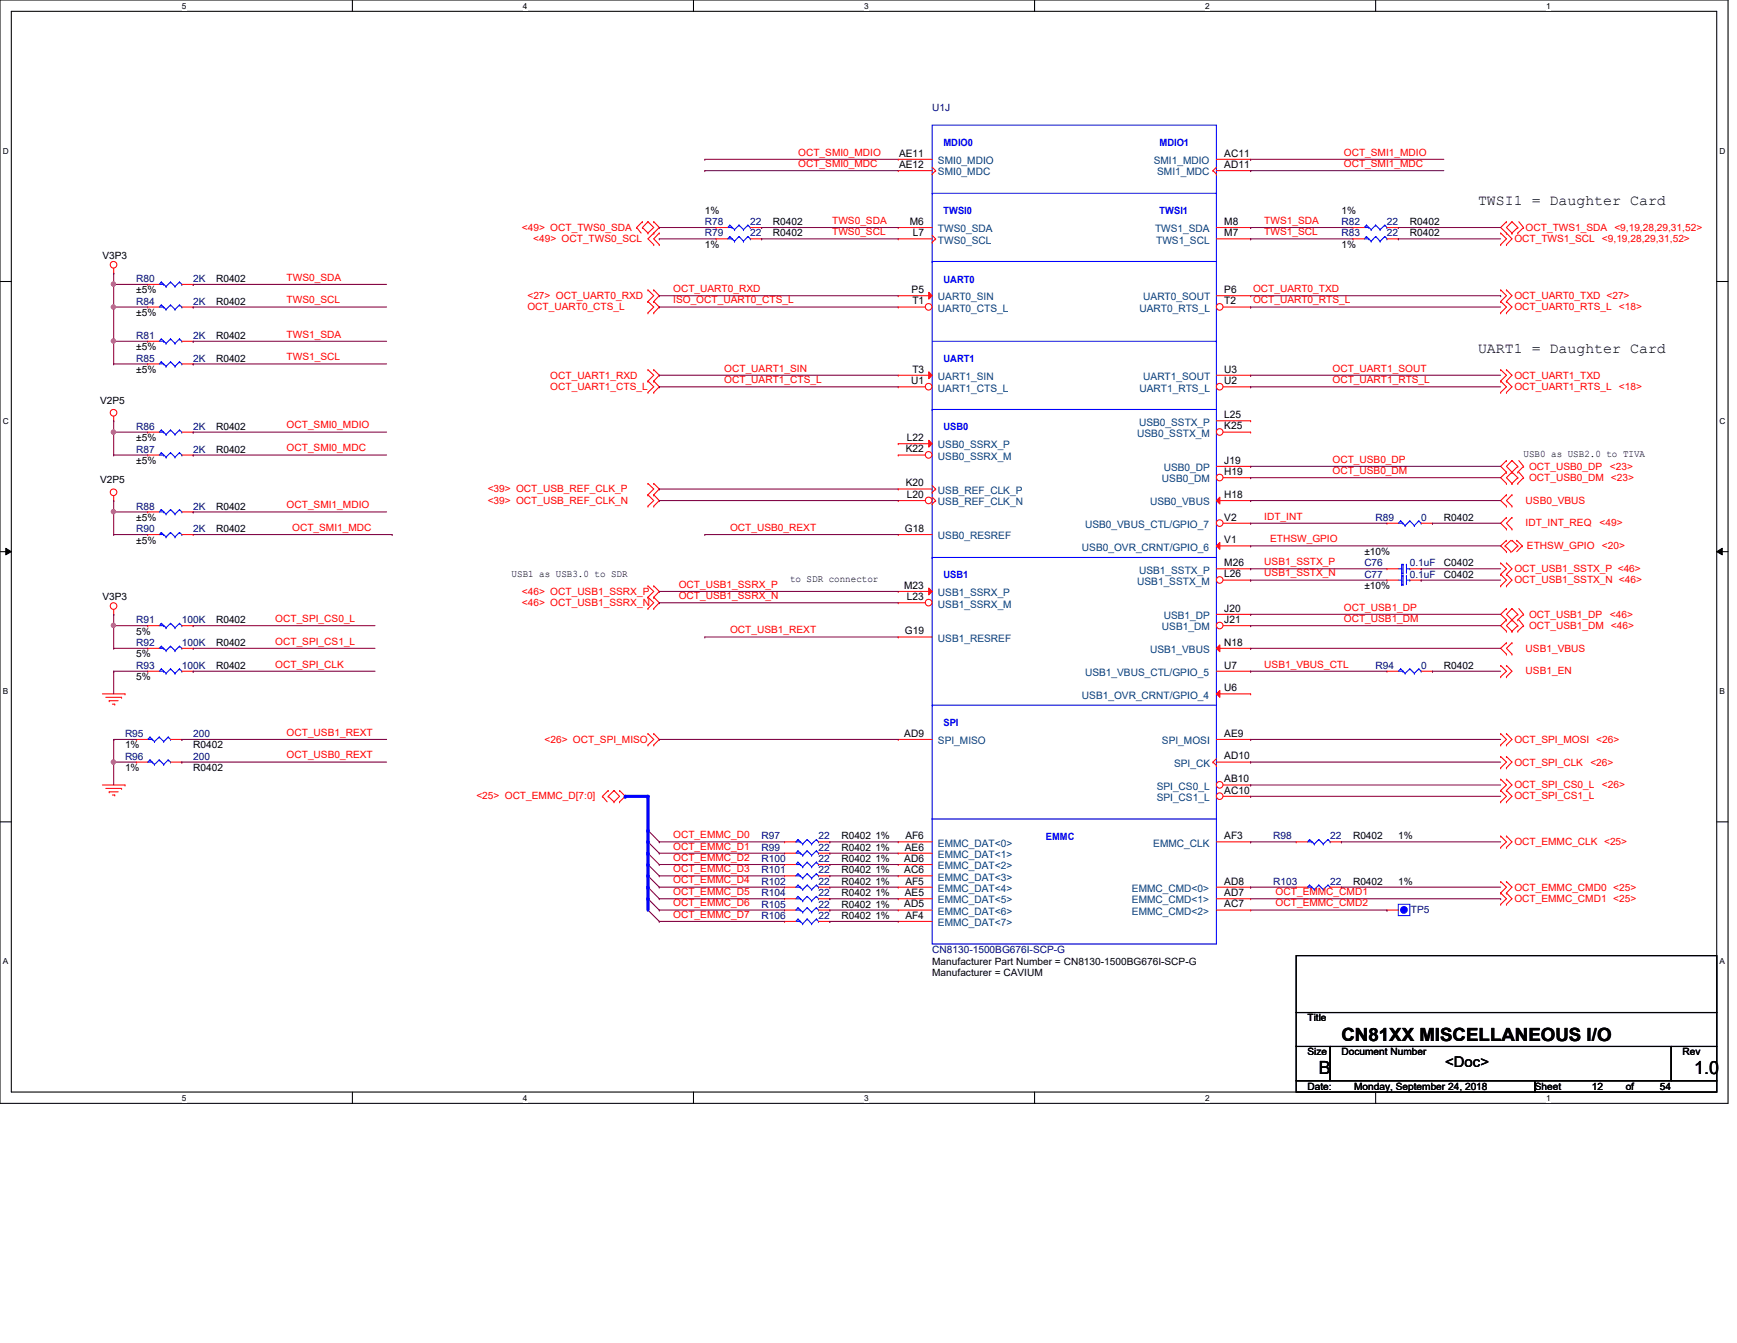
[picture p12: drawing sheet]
<svg xmlns="http://www.w3.org/2000/svg" width="279mm" height="216mm" viewBox="0 0 279 216" stroke-linecap="round" stroke-linejoin="round" font-family="sans-serif">
<defs><g id="words">
<g font-size="2.9">
<text x="215.8" y="167.3">CN81XX MISCELLANEOUS I/O</text>
<text x="212.1" y="172.7">B</text>
<text x="272.5" y="172.7">1.0</text>
</g>
<g font-size="2.4">
<text x="237.7" y="33">TWSI1 = Daughter Card</text>
<text x="237.7" y="56.8">UART1 = Daughter Card</text>
<text x="232.5" y="171.5">&lt;Doc&gt;</text>
</g>
<g font-size="1.7">
<text x="144.6" y="25.2">AE11</text>
<text x="144.6" y="27">AE12</text>
<text x="196.9" y="25.2">AC11</text>
<text x="196.9" y="27">AD11</text>
<text x="146.3" y="36.2">M6</text>
<text x="146.8" y="38">L7</text>
<text x="196.9" y="36.2">M8</text>
<text x="196.9" y="38">M7</text>
<text x="146.6" y="47.1">P5</text>
<text x="196.9" y="47.1">P6</text>
<text x="146.8" y="48.9">T1</text>
<text x="196.9" y="48.9">T2</text>
<text x="146.8" y="59.9">T3</text>
<text x="196.9" y="59.9">U3</text>
<text x="146.6" y="61.8">U1</text>
<text x="196.9" y="61.8">U2</text>
<text x="145.9" y="70.9">L22</text>
<text x="196.9" y="67.2">L25</text>
<text x="196.9" y="69">K25</text>
<text x="145.7" y="72.7">K22</text>
<text x="196.9" y="74.5">J19</text>
<text x="196.9" y="76.4">H19</text>
<text x="145.7" y="78.2">K20</text>
<text x="145.9" y="80.1">L20</text>
<text x="196.9" y="80.1">H18</text>
<text x="196.9" y="83.7">V2</text>
<text x="145.5" y="85.5">G18</text>
<text x="196.9" y="87.3">V1</text>
<text x="145.4" y="94.7">M23</text>
<text x="196.9" y="91">M26</text>
<text x="196.9" y="92.8">L26</text>
<text x="145.5" y="102">G19</text>
<text x="145.9" y="96.5">L23</text>
<text x="196.9" y="98.3">J20</text>
<text x="196.9" y="100.2">J21</text>
<text x="196.9" y="103.8">N18</text>
<text x="196.9" y="107.5">U7</text>
<text x="196.9" y="111.1">U6</text>
<text x="145.5" y="118.4">AD9</text>
<text x="196.9" y="118.4">AE9</text>
<text x="196.9" y="125.8">AB10</text>
<text x="196.9" y="122.1">AD10</text>
<text x="196.9" y="127.6">AC10</text>
<text x="145.5" y="136.7">AE6</text>
<text x="145.6" y="134.9">AF6</text>
<text x="196.9" y="134.9">AF3</text>
<text x="145.5" y="138.6">AD6</text>
<text x="145.5" y="140.4">AC6</text>
<text x="145.6" y="142.2">AF5</text>
<text x="196.9" y="142.2">AD8</text>
<text x="145.5" y="145.9">AD5</text>
<text x="145.5" y="144.1">AE5</text>
<text x="145.6" y="147.7">AF4</text>
<text x="196.9" y="144.1">AD7</text>
<text x="196.9" y="145.9">AC7</text>
</g>
<g font-size="1.7" fill="#004080">
<text x="150.9" y="26.4">SMI0_MDIO</text>
<text x="150.9" y="28.2">SMI0_MDC</text>
<text x="185.6" y="26.4">SMI1_MDIO</text>
<text x="186.1" y="28.2">SMI1_MDC</text>
<text x="150.9" y="37.3">TWS0_SDA</text>
<text x="150.9" y="39.2">TWS0_SCL</text>
<text x="185.8" y="37.3">TWS1_SDA</text>
<text x="186" y="39.2">TWS1_SCL</text>
<text x="150.9" y="48.3">UART0_SIN</text>
<text x="150.9" y="50.1">UART0_CTS_L</text>
<text x="183.3" y="50.1">UART0_RTS_L</text>
<text x="183.9" y="48.3">UART0_SOUT</text>
<text x="150.9" y="61.1">UART1_SIN</text>
<text x="150.9" y="62.9">UART1_CTS_L</text>
<text x="183.3" y="62.9">UART1_RTS_L</text>
<text x="183.9" y="61.1">UART1_SOUT</text>
<text x="182.9" y="70.2">USB0_SSTX_M</text>
<text x="183.2" y="68.4">USB0_SSTX_P</text>
<text x="150.9" y="72.1">USB0_SSRX_P</text>
<text x="150.9" y="73.9">USB0_SSRX_M</text>
<text x="186.9" y="77.6">USB0_DM</text>
<text x="187.2" y="75.7">USB0_DP</text>
<text x="150.9" y="79.4">USB_REF_CLK_P</text>
<text x="150.9" y="81.2">USB_REF_CLK_N</text>
<text x="185" y="81.2">USB0_VBUS</text>
<text x="150.9" y="86.7">USB0_RESREF</text>
<text x="174" y="88.5">USB0_OVR_CRNT/GPIO_6</text>
<text x="174.5" y="84.9">USB0_VBUS_CTL/GPIO_7</text>
<text x="150.9" y="95.8">USB1_SSRX_P</text>
<text x="182.9" y="94">USB1_SSTX_M</text>
<text x="183.2" y="92.2">USB1_SSTX_P</text>
<text x="150.9" y="97.7">USB1_SSRX_M</text>
<text x="186.9" y="101.3">USB1_DM</text>
<text x="187.2" y="99.5">USB1_DP</text>
<text x="150.9" y="103.2">USB1_RESREF</text>
<text x="185" y="105">USB1_VBUS</text>
<text x="174" y="112.3">USB1_OVR_CRNT/GPIO_4</text>
<text x="174.5" y="108.7">USB1_VBUS_CTL/GPIO_5</text>
<text x="150.9" y="119.6">SPI_MISO</text>
<text x="186.9" y="119.6">SPI_MOSI</text>
<text x="188.8" y="123.3">SPI_CK</text>
<text x="186.1" y="127">SPI_CS0_L</text>
<text x="186.1" y="128.8">SPI_CS1_L</text>
<text x="150.9" y="136.1">EMMC_DAT&lt;0&gt;</text>
<text x="150.9" y="137.9">EMMC_DAT&lt;1&gt;</text>
<text x="185.5" y="136.1">EMMC_CLK</text>
<text x="150.9" y="139.7">EMMC_DAT&lt;2&gt;</text>
<text x="150.9" y="141.6">EMMC_DAT&lt;3&gt;</text>
<text x="150.9" y="143.4">EMMC_DAT&lt;4&gt;</text>
<text x="182.1" y="143.4">EMMC_CMD&lt;0&gt;</text>
<text x="150.9" y="145.2">EMMC_DAT&lt;5&gt;</text>
<text x="150.9" y="147.1">EMMC_DAT&lt;6&gt;</text>
<text x="150.9" y="148.9">EMMC_DAT&lt;7&gt;</text>
<text x="182.1" y="145.2">EMMC_CMD&lt;1&gt;</text>
<text x="182.1" y="147.1">EMMC_CMD&lt;2&gt;</text>
</g>
<g font-size="1.6" fill="#000080">
<text x="149.9" y="17.9">U1J</text>
<text x="113.4" y="36.2">R78</text>
<text x="113.4" y="38">R79</text>
<text x="120.7" y="36.2">22</text>
<text x="120.7" y="38">22</text>
<text x="215.8" y="36.2">R82</text>
<text x="215.8" y="38">R83</text>
<text x="223.1" y="36.2">22</text>
<text x="223.1" y="38">22</text>
<text x="21.9" y="45.3">R80</text>
<text x="31.1" y="45.3">2K</text>
<text x="21.9" y="49">R84</text>
<text x="31.1" y="49">2K</text>
<text x="21.9" y="58.1">R85</text>
<text x="21.9" y="54.5">R81</text>
<text x="31.1" y="58.1">2K</text>
<text x="31.1" y="54.5">2K</text>
<text x="21.9" y="69.1">R86</text>
<text x="31.1" y="69.1">2K</text>
<text x="21.9" y="72.8">R87</text>
<text x="31.1" y="72.8">2K</text>
<text x="21.9" y="81.9">R88</text>
<text x="31.1" y="81.9">2K</text>
<text x="221.3" y="83.7">R89</text>
<text x="228.6" y="83.7">0</text>
<text x="21.9" y="85.6">R90</text>
<text x="31.1" y="85.6">2K</text>
<text x="219.5" y="92.9">C77</text>
<text x="219.5" y="91.1">C76</text>
<text x="226.8" y="92.9">0.1uF</text>
<text x="226.8" y="91.1">0.1uF</text>
<text x="21.9" y="100.2">R91</text>
<text x="29.3" y="100.2">100K</text>
<text x="21.9" y="103.8">R92</text>
<text x="21.9" y="107.5">R93</text>
<text x="29.3" y="103.8">100K</text>
<text x="29.3" y="107.5">100K</text>
<text x="221.3" y="107.5">R94</text>
<text x="228.6" y="107.5">0</text>
<text x="20.1" y="118.5">R95</text>
<text x="31.1" y="118.5">200</text>
<text x="20.1" y="122.1">R96</text>
<text x="31.1" y="122.1">200</text>
<text x="122.5" y="134.9">R97</text>
<text x="122.5" y="136.8">R99</text>
<text x="131.7" y="134.9">22</text>
<text x="131.7" y="136.8">22</text>
<text x="204.8" y="134.9">R98</text>
<text x="214" y="134.9">22</text>
<text x="122.5" y="140.4">R101</text>
<text x="122.5" y="142.2">R102</text>
<text x="122.5" y="138.6">R100</text>
<text x="131.7" y="140.4">22</text>
<text x="131.7" y="142.2">22</text>
<text x="131.7" y="138.6">22</text>
<text x="204.8" y="142.2">R103</text>
<text x="214" y="142.2">22</text>
<text x="122.5" y="145.9">R105</text>
<text x="122.5" y="147.7">R106</text>
<text x="122.5" y="144.1">R104</text>
<text x="131.7" y="145.9">22</text>
<text x="131.7" y="147.7">22</text>
<text x="131.7" y="144.1">22</text>
<text x="226.9" y="146.8">TP5</text>
<text x="149.9" y="153.2">CN8130-1500BG676I-SCP-G</text>
</g>
<g font-size="1.6" fill="#00f">
<text x="151.8" y="23.5">MDIO0</text>
<text x="186.5" y="23.5">MDIO1</text>
<text x="151.8" y="34.4">TWSI0</text>
<text x="186.5" y="34.4">TWSI1</text>
<text x="151.8" y="45.4">UART0</text>
<text x="151.8" y="58.2">UART1</text>
<text x="151.8" y="69.2">USB0</text>
<text x="151.8" y="93">USB1</text>
<text x="151.8" y="116.7">SPI</text>
<text x="168.2" y="135">EMMC</text>
</g>
<g font-size="1.6" fill="#f00">
<text x="128.4" y="26.8">OCT_SMI0_MDC</text>
<text x="128.4" y="25">OCT_SMI0_MDIO</text>
<text x="216.2" y="25">OCT_SMI1_MDIO</text>
<text x="216.2" y="26.8">OCT_SMI1_MDC</text>
<text x="133.9" y="36">TWS0_SDA</text>
<text x="203.4" y="36">TWS1_SDA</text>
<text x="83.9" y="37.1">&lt;49&gt; OCT_TWS0_SDA</text>
<text x="85.8" y="38.9">&lt;49&gt; OCT_TWS0_SCL</text>
<text x="133.9" y="37.8">TWS0_SCL</text>
<text x="203.4" y="37.8">TWS1_SCL</text>
<text x="243.6" y="38.9">OCT_TWS1_SCL</text>
<text x="245.4" y="37.1">OCT_TWS1_SDA</text>
<text x="257.7" y="38.9">&lt;9,19,28,29,31,52&gt;</text>
<text x="259.7" y="37.1">&lt;9,19,28,29,31,52&gt;</text>
<text x="46.1" y="45.1">TWS0_SDA</text>
<text x="108.3" y="46.9">OCT_UART0_RXD</text>
<text x="201.5" y="46.9">OCT_UART0_TXD</text>
<text x="46.1" y="48.8">TWS0_SCL</text>
<text x="84.8" y="49.9">OCT_UART0_CTS_L</text>
<text x="84.8" y="48">&lt;27&gt; OCT_UART0_RXD</text>
<text x="108.3" y="48.8">ISO_OCT_UART0_CTS_L</text>
<text x="201.5" y="48.8">OCT_UART0_RTS_L</text>
<text x="243.6" y="48">OCT_UART0_TXD &lt;27&gt;</text>
<text x="243.6" y="49.9">OCT_UART0_RTS_L</text>
<text x="260.4" y="49.9">&lt;18&gt;</text>
<text x="46.1" y="54.3">TWS1_SDA</text>
<text x="46.1" y="57.9">TWS1_SCL</text>
<text x="116.5" y="59.7">OCT_UART1_SIN</text>
<text x="214.3" y="59.7">OCT_UART1_SOUT</text>
<text x="88.5" y="60.9">OCT_UART1_RXD</text>
<text x="88.5" y="62.7">OCT_UART1_CTS_L</text>
<text x="116.5" y="61.6">OCT_UART1_CTS_L</text>
<text x="214.3" y="61.6">OCT_UART1_RTS_L</text>
<text x="243.6" y="62.7">OCT_UART1_RTS_L</text>
<text x="243.6" y="60.9">OCT_UART1_TXD</text>
<text x="260.4" y="62.7">&lt;18&gt;</text>
<text x="46.1" y="68.9">OCT_SMI0_MDIO</text>
<text x="46.1" y="72.6">OCT_SMI0_MDC</text>
<text x="214.3" y="76.2">OCT_USB0_DM</text>
<text x="214.3" y="74.4">OCT_USB0_DP</text>
<text x="246" y="75.5">OCT_USB0_DP</text>
<text x="246" y="77.3">OCT_USB0_DM &lt;23&gt;</text>
<text x="259" y="75.5">&lt;23&gt;</text>
<text x="46.1" y="81.7">OCT_SMI1_MDIO</text>
<text x="78.4" y="79.2">&lt;39&gt; OCT_USB_REF_CLK_P</text>
<text x="78.4" y="81">&lt;39&gt; OCT_USB_REF_CLK_N</text>
<text x="203.4" y="83.5">IDT_INT</text>
<text x="245.4" y="81">USB0_VBUS</text>
<text x="47" y="85.3">OCT_SMI1_MDC</text>
<text x="117.4" y="85.3">OCT_USB0_REXT</text>
<text x="204.3" y="87.2">ETHSW_GPIO</text>
<text x="245.4" y="84.6">IDT_INT_REQ</text>
<text x="245.6" y="88.3">ETHSW_GPIO</text>
<text x="257.3" y="84.6">&lt;49&gt;</text>
<text x="257.7" y="88.3">&lt;20&gt;</text>
<text x="83.9" y="95.6">&lt;46&gt; OCT_USB1_SSRX_P</text>
<text x="109.2" y="94.5">OCT_USB1_SSRX_P</text>
<text x="203.4" y="90.8">USB1_SSTX_P</text>
<text x="203.4" y="92.7">USB1_SSTX_N</text>
<text x="243.6" y="93.8">OCT_USB1_SSTX_N &lt;46&gt;</text>
<text x="243.6" y="91.9">OCT_USB1_SSTX_P &lt;46&gt;</text>
<text x="44.3" y="100">OCT_SPI_CS0_L</text>
<text x="83.9" y="97.5">&lt;46&gt; OCT_USB1_SSRX_N</text>
<text x="109.2" y="96.3">OCT_USB1_SSRX_N</text>
<text x="117.4" y="101.8">OCT_USB1_REXT</text>
<text x="216.2" y="98.2">OCT_USB1_DP</text>
<text x="216.2" y="100">OCT_USB1_DM</text>
<text x="246" y="99.3">OCT_USB1_DP</text>
<text x="246" y="101.1">OCT_USB1_DM &lt;46&gt;</text>
<text x="259" y="99.3">&lt;46&gt;</text>
<text x="44.3" y="103.6">OCT_SPI_CS1_L</text>
<text x="44.3" y="107.3">OCT_SPI_CLK</text>
<text x="203.4" y="107.3">USB1_VBUS_CTL</text>
<text x="245.4" y="104.8">USB1_VBUS</text>
<text x="245.4" y="108.4">USB1_EN</text>
<text x="46.1" y="118.3">OCT_USB1_REXT</text>
<text x="87.6" y="119.4">&lt;26&gt; OCT_SPI_MISO</text>
<text x="243.6" y="119.4">OCT_SPI_MOSI &lt;26&gt;</text>
<text x="46.1" y="121.9">OCT_USB0_REXT</text>
<text x="243.6" y="123.1">OCT_SPI_CLK</text>
<text x="255.8" y="123.1">&lt;26&gt;</text>
<text x="76.6" y="128.5">&lt;25&gt; OCT_EMMC_D[7:0]</text>
<text x="243.6" y="126.7">OCT_SPI_CS0_L</text>
<text x="243.6" y="128.5">OCT_SPI_CS1_L</text>
<text x="257.7" y="126.7">&lt;26&gt;</text>
<text x="108.3" y="136.6">OCT_EMMC_D1</text>
<text x="108.3" y="134.7">OCT_EMMC_D0</text>
<text x="243.6" y="135.8">OCT_EMMC_CLK &lt;25&gt;</text>
<text x="108.3" y="140.2">OCT_EMMC_D3</text>
<text x="108.3" y="143.9">OCT_EMMC_D5</text>
<text x="108.3" y="142">OCT_EMMC_D4</text>
<text x="108.3" y="138.4">OCT_EMMC_D2</text>
<text x="205.2" y="143.9">OCT_EMMC_CMD1</text>
<text x="243.6" y="143.2">OCT_EMMC_CMD0 &lt;25&gt;</text>
<text x="108.3" y="145.7">OCT_EMMC_D6</text>
<text x="108.3" y="147.5">OCT_EMMC_D7</text>
<text x="205.2" y="145.7">OCT_EMMC_CMD2</text>
<text x="243.6" y="145">OCT_EMMC_CMD1 &lt;25&gt;</text>
</g>
<g font-size="1.6">
<text x="113.4" y="34.3">1%</text>
<text x="215.8" y="34.3">1%</text>
<text x="16.5" y="41.7">V3P3</text>
<text x="113.4" y="39.8">1%</text>
<text x="124.3" y="36.2">R0402</text>
<text x="124.3" y="38">R0402</text>
<text x="215.8" y="39.8">1%</text>
<text x="226.8" y="36.2">R0402</text>
<text x="226.8" y="38">R0402</text>
<text x="21.9" y="47.2">±5%</text>
<text x="34.8" y="45.3">R0402</text>
<text x="21.9" y="50.8">±5%</text>
<text x="34.8" y="49">R0402</text>
<text x="21.9" y="59.9">±5%</text>
<text x="21.9" y="56.3">±5%</text>
<text x="34.8" y="58.1">R0402</text>
<text x="34.8" y="54.5">R0402</text>
<text x="16.1" y="64.9">V2P5</text>
<text x="21.9" y="70.9">±5%</text>
<text x="34.8" y="69.1">R0402</text>
<text x="16.1" y="77.7">V2P5</text>
<text x="21.9" y="74.6">±5%</text>
<text x="34.8" y="72.8">R0402</text>
<text x="245.1" y="73.5">USB0 as USB2.0 to TIVA</text>
<text x="21.9" y="83.7">±5%</text>
<text x="34.8" y="81.9">R0402</text>
<text x="232.2" y="83.7">R0402</text>
<text x="21.9" y="87.4">±5%</text>
<text x="34.8" y="85.6">R0402</text>
<text x="219.5" y="89.2">±10%</text>
<text x="82.3" y="92.7">USB1 as USB3.0 to SDR</text>
<text x="127.1" y="93.6">to SDR connector</text>
<text x="219.5" y="94.7">±10%</text>
<text x="232.2" y="92.9">C0402</text>
<text x="232.2" y="91.1">C0402</text>
<text x="16.5" y="96.5">V3P3</text>
<text x="34.8" y="100.2">R0402</text>
<text x="21.9" y="102">5%</text>
<text x="21.9" y="105.7">5%</text>
<text x="34.8" y="103.8">R0402</text>
<text x="34.8" y="107.5">R0402</text>
<text x="232.2" y="107.5">R0402</text>
<text x="21.9" y="109.3">5%</text>
<text x="20.1" y="120.3">1%</text>
<text x="20.1" y="124">1%</text>
<text x="31.1" y="120.3">R0402</text>
<text x="31.1" y="124">R0402</text>
<text x="135.3" y="134.9">R0402 1%</text>
<text x="135.3" y="136.8">R0402 1%</text>
<text x="217.6" y="134.9">R0402</text>
<text x="224.9" y="134.9">1%</text>
<text x="135.3" y="140.4">R0402 1%</text>
<text x="135.3" y="142.2">R0402 1%</text>
<text x="135.3" y="138.6">R0402 1%</text>
<text x="217.6" y="142.2">R0402</text>
<text x="224.9" y="142.2">1%</text>
<text x="135.3" y="145.9">R0402 1%</text>
<text x="135.3" y="147.7">R0402 1%</text>
<text x="135.3" y="144.1">R0402 1%</text>
<text x="149.9" y="155.1">Manufacturer Part Number = CN8130-1500BG676I-SCP-G</text>
<text x="149.9" y="156.9">Manufacturer = CAVIUM</text>
<text x="210.3" y="164.2">Title</text>
<text x="210.3" y="169.7">Size</text>
<text x="215.8" y="169.7">Document Number</text>
<text x="270.6" y="169.7">Rev</text>
<text x="210.3" y="175.2">Date:</text>
<text x="217.8" y="175.2">Monday, September 24, 2018</text>
<text x="246.9" y="175.2">Sheet</text>
<text x="256" y="175.2">12</text>
<text x="261.5" y="175.2">of</text>
<text x="267" y="175.2">54</text>
</g>
<g font-size="1.3">
<text x="29.3" y="1.4">5</text>
<text x="84.1" y="1.4">4</text>
<text x="139" y="1.4">3</text>
<text x="193.8" y="1.4">2</text>
<text x="248.7" y="1.4">1</text>
<text x=".5" y="24.7">D</text>
<text x="276.6" y="24.7">D</text>
<text x=".5" y="68.2">C</text>
<text x="276.6" y="68.2">C</text>
<text x=".5" y="111.6">B</text>
<text x="276.6" y="111.6">B</text>
<text x=".5" y="155">A</text>
<text x="276.6" y="155">A</text>
<text x="29.3" y="177">5</text>
<text x="84.1" y="177">4</text>
<text x="139" y="177">3</text>
<text x="193.8" y="177">2</text>
<text x="248.7" y="177">1</text>
</g>
</g></defs>
<path d="M0 0h278v177.4h-278zM1.8 1.8h274.3v173.8h-274.3z" fill="none" stroke="#000" stroke-width=".17"/>
<g fill="#fff">
<path d="M29.3 .2h.7v1.5h-.7z"/>
<path d="M29.3 175.8h.7v1.4h-.7z"/>
</g>
<path d="M56.7 0v1.8M56.7 175.6v1.8" fill="none" stroke="#000" stroke-width=".17"/>
<g fill="#fff">
<path d="M84.1 .2h.7v1.5h-.7z"/>
<path d="M84.1 175.8h.7v1.4h-.7z"/>
</g>
<path d="M111.5 0v1.8M111.5 175.6v1.8" fill="none" stroke="#000" stroke-width=".17"/>
<g fill="#fff">
<path d="M139 .2h.7v1.5h-.7z"/>
<path d="M139 175.8h.7v1.4h-.7z"/>
</g>
<path d="M166.4 0v1.8M166.4 175.6v1.8" fill="none" stroke="#000" stroke-width=".17"/>
<g fill="#fff">
<path d="M193.8 .2h.8v1.5h-.8z"/>
<path d="M193.8 175.8h.8v1.4h-.8z"/>
</g>
<path d="M221.3 0v1.8M221.3 175.6v1.8" fill="none" stroke="#000" stroke-width=".17"/>
<g fill="#fff">
<path d="M248.7 .2h.7v1.5h-.7z"/>
<path d="M248.7 175.8h.7v1.4h-.7z"/>
<path d="M.5 23.5h.9v1.5h-.9z"/>
<path d="M276.6 23.5h.9v1.5h-.9z"/>
<path d="M.5 67h.9v1.5h-.9z"/>
<path d="M276.6 67h.9v1.5h-.9z"/>
</g>
<path d="M0 45.3h1.8M276.1 45.3h1.9" fill="none" stroke="#000" stroke-width=".17"/>
<g fill="#fff">
<path d="M.5 110.4h.8v1.5h-.8z"/>
<path d="M276.6 110.4h.9v1.5h-.9z"/>
</g>
<path d="M0 88.7h1.8M276.1 88.7h1.9" fill="none" stroke="#000" stroke-width=".17"/>
<path d="M.9 88.1l.9 .6-.9 .5zM276.1 88.7l.9-.6v1.1z" fill="#000"/>
<path d="M.9 88.1l.9 .6-.9 .5zM276.1 88.7l.9-.6v1.1z" fill="none" stroke="#000" stroke-width=".16"/>
<g fill="#fff">
<path d="M.5 153.8h.8v1.5h-.8z"/>
<path d="M276.6 153.8h.9v1.5h-.9z"/>
</g>
<path d="M0 132.1h1.8M276.1 132.1h1.9M208.5 153.6h67.6v9.2h-67.6zM208.5 162.8h67.6v5.4h-67.6zM208.5 168.2h5.5v5.5h-5.5zM208.5 173.7h38.4v1.9h-38.4zM214 168.2h54.8v5.5h-54.8zM246.9 173.7h29.2v1.9h-29.2zM268.8 168.2h7.3v5.5h-7.3z" fill="none" stroke="#000" stroke-width=".17"/>
<g fill="none" stroke="#f00" stroke-width=".17">
<path d="M102.4 36.6h.1M102.4 36.6l.7 .9M103.3 36.6h.1M103.3 35.6h.1M103.3 36.6l.9 .9M103.3 35.6l-.9 1M104.2 35.6h.1M104.2 37.5h.1M104.2 35.6l1 1-1 .9M104.2 35.6l-.9 1M105.2 37.5h.1M105.2 39.3h.1"/>
<path d="M105.2 35.6h.1M105.2 35.6l.8 1-1.8 1.8 1 .9M106 37.5h.1M106 39.3h.1M106 37.5l-.8 .9 .8 .9M144.5 25.6h.1M144.5 27.4h.1M144.5 36.6h.1M144.5 38.4h.1M144.5 36.6h5.4M144.5 25.6h5.4M144.5 27.4h5.4"/>
<path d="M144.5 38.4h5.4M149.9 28h.1M149.9 38.9h.1M149.9 26.9l.6 .5M149.9 37.8l.6 .6M150.5 27.4h.1M150.5 38.4h.1M150.5 27.4l-.6 .6M150.5 38.4l-.6 .5M217.6 36.6h.1M217.6 36.6h1.9M223.1 36.6h1.8"/>
<path d="M224.9 36.6h.1M241.4 39.3h.1M241.4 37.5h.1M241.4 37.5l.9 .9-.9 .9M242.3 35.6h.1M242.3 37.5h.1M242.3 39.3h.1M242.3 35.6l-.9 1 .9 .9M242.3 37.5l.9 .9-.9 .9M243.2 37.5h.1M243.2 35.6h.1M243.2 35.6l-.9 1 .9 .9"/>
<path d="M243.2 35.6l.9 1M244.1 36.6h.1M244.1 37.5h.1M244.1 36.6l-.9 .9M244.3 35.6l.8 1M245.1 36.6h.1M245.1 36.6l-1 .9M18.3 43.9h.1M18.3 43.1v.8M23.7 58.5h.1M23.7 49.4h.1M23.7 58.5h1.9"/>
<path d="M23.7 49.4h1.9M29.3 58.5h1.8M29.3 49.4h1.8M31.1 58.5h.1M31.1 49.4h.1M104.2 59.4h.1M104.2 46.6h.1M104.2 48.5h.1M104.2 50.3h.1M104.2 59.4l1 .9-1 1M104.2 46.6l1 .9-1 1M104.2 48.5l1 .9-1 .9"/>
<path d="M105.2 59.4h.1M105.2 48.5h.1M105.2 46.6h.1M105.2 50.3h.1M105.2 59.4l.8 .9-.8 1M105.2 46.6l.8 .9-.8 1M105.2 48.5l.8 .9-.8 .9M241.4 59.4h.1M241.4 48.5h.1M241.4 46.6h.1M241.4 50.3h.1M241.4 59.4l.9 .9-.9 1"/>
<path d="M241.4 46.6l.9 .9-.9 1M241.4 48.5l.9 .9-.9 .9M242.3 59.4h.1M242.3 48.5h.1M242.3 46.6h.1M242.3 50.3h.1M242.3 59.4l.9 .9-.9 1M242.3 46.6l.9 .9-.9 1M242.3 48.5l.9 .9-.9 .9M18.3 67.6h.1M18.3 66.9v.7M18.3 79.7v.8"/>
<path d="M104.2 77.7h.1M104.2 79.5h.1M104.2 61.3h.1M104.2 63.1h.1M104.2 77.7l1 .9-1 .9M104.2 79.5l1 1-1 .9M104.2 61.3l1 .9-1 .9M105.2 79.5h.1M105.2 77.7h.1M105.2 61.3h.1M105.2 63.1h.1M105.2 77.7l.8 .9-.8 .9"/>
<path d="M105.2 79.5l.8 1-.8 .9M105.2 61.3l.8 .9-.8 .9M241.4 63.1h.1M241.4 61.3h.1M241.4 61.3l.9 .9-.9 .9M242.3 63.1h.1M242.3 61.3h.1M242.3 74h.1M242.3 75.9h.1M242.3 77.7h.1M242.3 79.5h.1M242.3 61.3l.9 .9-.9 .9"/>
<path d="M242.3 74l-.9 1 .9 .9M242.3 75.9l-.9 .9 .9 .9M242.3 79.5l-.9 1 .9 .9M243.2 75.9h.1M243.2 74h.1M243.2 77.7h.1M243.2 79.5h.1M243.2 74l-.9 1 .9 .9M243.2 74l.9 1M243.2 75.9l.9 .9M243.2 79.5l-.9 1 .9 .9M244.1 75h.1"/>
<path d="M244.1 75.9h.1M244.1 76.8h.1M244.1 77.7h.1M244.1 75l-1.8 1.8 .9 .9M244.1 76.8l-.9 .9M244.3 74l.8 1M244.3 75.9l.8 .9M245.1 75h.1M245.1 76.8h.1M245.1 75l-1 .9M245.1 76.8l-1 .9M18.3 98.8h.1"/>
<path d="M18.3 80.5h.1M18.3 98v.8M23.7 82.3h.1M23.7 82.3h1.9M29.3 82.3h1.8M31.1 82.3h.1M104.2 81.4h.1M104.2 94.2h.1M104.2 96h.1M104.2 97.8h.1M104.2 94.2l1 .9-1 .9M104.2 96l1 .9-1 .9"/>
<path d="M105.2 81.4h.1M105.2 96h.1M105.2 94.2h.1M105.2 97.8h.1M105.2 94.2l.8 .9-.8 .9M105.2 96l.8 .9-.8 .9M223.1 93.3h.1M223.1 93.3h1.8M226.8 93.3h1.8M228.6 93.3h.1M241.4 94.2h.1M241.4 92.3h.1"/>
<path d="M241.4 90.5h.1M241.4 92.3l.9 1-.9 .9M241.4 90.5l.9 .9-.9 .9M242.1 87.8h.1M242.1 87.8l.9 .9M242.3 94.2h.1M242.3 92.3h.1M242.3 90.5h.1M242.3 97.8h.1M242.3 99.7h.1M242.3 81.4h.1M242.3 85h.1"/>
<path d="M242.3 83.2h.1M242.3 86.9h.1M242.3 88.7h.1M242.3 92.3l.9 1-.9 .9M242.3 90.5l.9 .9-.9 .9M242.3 97.8l-.9 1 .9 .9M242.3 99.7l-.9 .9 .9 .9M242.3 83.2l-.9 .9 .9 .9M242.3 86.9l-.9 .9 .9 .9M243 88.7h.1M243 86.9l-.9 .9M243.2 99.7h.1"/>
<path d="M243.2 97.8h.1M243.2 81.4h.1M243.2 83.2h.1M243.2 85h.1M243.2 86.9h.1M243.2 97.8l-.9 1 1.8 1.8M243.2 97.8l.9 1M243.2 99.7l-.9 .9 .9 .9M243.2 83.2l-.9 .9 .9 .9M243.2 86.9l.9 .9M244 86.9h.1M244 86.9l.9 .9"/>
<path d="M244.1 98.8h.1M244.1 99.7h.1M244.1 87.8h.1M244.1 98.8l-.9 .9M244.1 87.8l-.9 .9M244.3 97.8l.8 1M244.3 99.7l.8 .9M244.9 87.8h.1M244.9 87.8l-.9 .9M245.1 98.8h.1M245.1 98.8l-1 .9M16.5 111.5h3.6"/>
<path d="M17 112.1h2.6M17.6 112.6h.1M17.6 112.6h1.4M18.1 113.2h.4M18.5 113.2h.1M19.6 112.1h.1M20.1 111.5h.1M21.9 118.9h.1M21.9 118.9h1.8M27.4 118.9h1.9M29.3 118.9h.1M104.2 117.9h.1"/>
<path d="M104.2 119.8h.1M104.2 117.9l1 1-1 .9M105.2 119.8h.1M105.2 117.9h.1M105.2 117.9l.8 1-.8 .9M241.4 119.8h.1M241.4 117.9h.1M241.4 108.8h.1M241.4 107h.1M241.4 117.9l.9 1-.9 .9M241.4 107l.9 .9-.9 .9M242.3 119.8h.1"/>
<path d="M242.3 117.9h.1M242.3 101.5h.1M242.3 105.2h.1M242.3 103.3h.1M242.3 108.8h.1M242.3 107h.1M242.3 117.9l.9 1-.9 .9M242.3 103.3l-.9 .9 .9 1M242.3 107l.9 .9-.9 .9M243.2 101.5h.1M243.2 103.3h.1M243.2 105.2h.1"/>
<path d="M243.2 103.3l-.9 .9 .9 1M244.1 100.6h.1M244.1 101.5h.1M244.1 100.6l-.9 .9M245.1 100.6h.1M245.1 100.6l-1 .9M16.5 126.2h3.6M17 126.7h2.6M17.6 127.3h.1M17.6 127.3h1.4M18.1 127.8h.4M18.5 127.8h.1"/>
<path d="M19.6 126.7h.1M20.1 126.2h.1M96.9 128h.1M96.9 128l.8 .9M97.8 128h.1M97.8 127.1h.1M97.8 127.1l-.9 .9M97.8 128l1 .9M98.8 127.1h.1M98.8 128.9h.1M98.8 127.1l.9 .9-.9 .9M98.8 127.1l-1 .9"/>
<path d="M99.7 128.9h.1M99.7 127.1h.1M99.7 127.1l.9 .9-.9 .9M126.2 135.3h.1M126.2 135.3h1.8M131.7 135.3h1.8M133.5 135.3h.1M208.5 135.3h.1M208.5 135.3h1.8M214 135.3h1.8M215.8 135.3h.1M241.4 127.1h.1"/>
<path d="M241.4 125.3h.1M241.4 128.9h.1M241.4 123.4h.1M241.4 121.6h.1M241.4 136.2h.1M241.4 134.4h.1M241.4 125.3l.9 .9-.9 .9M241.4 127.1l.9 .9-.9 .9M241.4 121.6l.9 .9-.9 .9M241.4 134.4l.9 .9-.9 .9M242.3 127.1h.1M242.3 125.3h.1"/>
<path d="M242.3 128.9h.1M242.3 123.4h.1M242.3 121.6h.1M242.3 136.2h.1M242.3 134.4h.1M242.3 125.3l.9 .9-.9 .9M242.3 127.1l.9 .9-.9 .9M242.3 121.6l.9 .9-.9 .9M242.3 134.4l.9 .9-.9 .9M126.2 140.8h.1M126.2 140.8h1.8M131.7 140.8h1.8"/>
<path d="M133.5 140.8h.1M241.4 143.6h.1M241.4 141.7h.1M241.4 145.4h.1M241.4 141.7l.9 .9-.9 1M241.4 143.6l.9 .9-.9 .9M242.3 143.6h.1M242.3 141.7h.1M242.3 145.4h.1M242.3 141.7l.9 .9-.9 1M242.3 143.6l.9 .9-.9 .9"/>
<circle cx="18.3" cy="42.6" r=".54"/>
<circle cx="18.3" cy="79.1" r=".54"/>
<circle cx="18.3" cy="66.4" r=".54"/>
<circle cx="18.3" cy="97.4" r=".54"/>
</g>
<g fill="none" stroke="#800040" stroke-width=".17">
<path d="M104.2 133.5h.1M104.2 135.3h.1M104.2 137.2h.1M104.2 139h.1M104.2 133.5l1.8 1.8M104.2 135.3l1.8 1.9M104.2 137.2l1.8 1.8M104.2 139l1.8 1.8M104.2 140.8h.1M104.2 142.6h.1M104.2 144.5h.1M104.2 146.3h.1"/>
<path d="M104.2 140.8l1.8 1.8M104.2 142.6l1.8 1.9M104.2 144.5l1.8 1.8M104.2 146.3l1.8 1.8"/>
</g>
<g fill="none" stroke="#00f" stroke-width=".17">
<path d="M149.9 20.1h45.8v131.7h-45.8zM149.9 31.1h.1M149.9 31.1h45.8M219.8 36.2h.1M219.8 36.2l-.3 .4h.7M219.8 36.2l.8 .7M220.2 36.6h.1M220.6 36.9h.1M221.3 36.2h.1M221.3 36.2l-.7 .7M221.3 36.2l.7 .7M222 36.9h.1"/>
<path d="M222.8 36.2h.1M222.8 36.2l-.8 .7M222.8 36.2l.3 .4M223.1 36.6h.1M26 58.2h.1M26 49h.1M26 58.2l-.4 .3h.7M26 58.2l.7 .7M26 49l-.4 .4h.7M26 49l.7 .7M26.3 58.5h.1M26.3 49.4h.1"/>
<path d="M26.7 58.9h.1M26.7 49.7h.1M27.4 58.2h.1M27.4 49h.1M27.4 58.2l-.7 .7M27.4 58.2l.8 .7M27.4 49l-.7 .7M27.4 49l.8 .7M28.2 58.9h.1M28.2 49.7h.1M28.9 58.2h.1M28.9 49h.1"/>
<path d="M28.9 58.2l-.7 .7M28.9 58.2l.4 .3M28.9 49l-.7 .7M28.9 49l.4 .4M29.3 58.5h.1M29.3 49.4h.1M149.9 42h.1M149.9 42h45.8M149.9 54.9h45.8M195.7 54.9h.1M149.9 65.8h.1M149.9 65.8h45.8"/>
<path d="M26 81.9h.1M26 81.9l-.4 .4h.7M26 81.9l.7 .7M26.3 82.3h.1M26.7 82.6h.1M27.4 81.9h.1M27.4 81.9l-.7 .7M27.4 81.9l.8 .7M28.2 82.6h.1M28.9 81.9h.1M28.9 81.9l-.7 .7M28.9 81.9l.4 .4"/>
<path d="M29.3 82.3h.1M149.9 89.6h.1M149.9 89.6h45.8M224.9 93.3h.6M225.5 93.3h.1M225.5 94h.1M225.5 94h.2M225.7 94h.1M225.7 92.5h.1M225.7 92.5h-.2v1.5M225.7 92.5v1.5M226.2 92.5h.1"/>
<path d="M226.2 93.3h.6M226.2 92.5v1.5M226.8 93.3h.1M24.1 118.5h.1M24.1 118.5l-.4 .4h.8M24.1 118.5l.7 .7M24.5 118.9h.1M24.8 119.2h.1M25.6 118.5h.1M25.6 118.5l-.8 .7M25.6 118.5l.7 .7M26.3 119.2h.1"/>
<path d="M27.1 118.5h.1M27.1 118.5l-.8 .7M27.1 118.5l.3 .4M27.4 118.9h.1M149.9 113.4h.1M149.9 113.4h45.8M128.4 135h.1M128.4 135l-.4 .3h.7M128.4 135l.7 .7M128.7 135.3h.1M129.1 135.7h.1M129.8 135h.1"/>
<path d="M129.8 135l-.7 .7M129.8 135l.8 .7M130.6 135.7h.1M131.3 135h.1M131.3 135l-.7 .7M131.3 135l.4 .3M131.7 135.3h.1M149.9 131.7h.1M149.9 131.7h45.8M210.7 135h.1M210.7 135l-.4 .3h.7M210.7 135l.7 .7"/>
<path d="M211 135.3h.1M211.4 135.7h.1M212.1 135h.1M212.1 135l-.7 .7M212.1 135l.8 .7M212.9 135.7h.1M213.6 135h.1M213.6 135l-.7 .7M213.6 135l.4 .3M214 135.3h.1M128.4 140.5h.1M128.4 140.5l-.4 .3h.7"/>
<path d="M128.4 140.5l.7 .7M128.7 140.8h.1M129.1 141.2h.1M129.8 140.5h.1M129.8 140.5l-.7 .7M129.8 140.5l.8 .7M130.6 141.2h.1M131.3 140.5h.1M131.3 140.5l-.7 .7M131.3 140.5l.4 .3M131.7 140.8h.1"/>
</g>
<path d="M149.4 47l.5 .5-.5 .6z" fill="#f00"/>
<path d="M144.5 47.5h.1M144.5 47.5h5.4M149.4 47l.5 .5-.5 .6z" fill="none" stroke="#f00" stroke-width=".17"/>
<circle cx="149.4" cy="49.3" r=".54" fill="#fff"/>
<g fill="none" stroke="#f00" stroke-width=".17">
<path d="M144.5 49.4h.1M144.5 49.4h4.3"/>
<circle cx="149.4" cy="49.3" r=".54"/>
</g>
<path d="M149.4 59.8l.5 .5-.5 .6z" fill="#f00"/>
<path d="M149.4 59.8l.5 .5-.5 .6zM144.5 60.3h.1M144.5 60.3h5.4" fill="none" stroke="#f00" stroke-width=".17"/>
<circle cx="149.4" cy="62.2" r=".54" fill="#fff"/>
<g fill="none" stroke="#f00" stroke-width=".17">
<path d="M144.5 62.2h.1M144.5 62.2h4.3"/>
<circle cx="149.4" cy="62.2" r=".54"/>
</g>
<path d="M149.4 70.8l.5 .5-.5 .6z" fill="#f00"/>
<path d="M144.5 71.3h.1M144.5 71.3h5.4M149.4 70.8l.5 .5-.5 .6z" fill="none" stroke="#f00" stroke-width=".17"/>
<circle cx="149.4" cy="73.1" r=".54" fill="#fff"/>
<g fill="none" stroke="#f00" stroke-width=".17">
<path d="M144.5 73.2h.1M144.5 78.6h.1M144.5 73.2h4.3M144.5 78.6h5.4M149.9 79.2h.1M149.9 78.1l.6 .5M149.9 79.9l.6 .6M150.5 78.6h.1M150.5 78.6l-.6 .6M149.9 81h.1M150.5 80.5h.1M150.5 80.5l-.6 .5"/>
<circle cx="149.4" cy="73.1" r=".54"/>
</g>
<circle cx="149.4" cy="80.4" r=".54" fill="#fff"/>
<g fill="none" stroke="#f00" stroke-width=".17">
<path d="M195.1 27.4h.1M195.1 27.4l.6 .6M195.7 28h.1M195.7 25.6h5.5M195.7 26.9l-.6 .5M195.7 27.4h5.5M195.7 36.6h5.5M195.7 38.4h5.5M201.2 25.6h.1M201.2 27.4h.1M201.2 36.6h.1M201.2 38.4h.1"/>
<path d="M195.7 47.5h5.5M201.2 47.5h.1M144.5 80.5h.1M144.5 85.9h.1M144.5 80.5h4.3M144.5 85.9h5.4M144.5 118.9h.1M144.5 118.9h5.4"/>
<circle cx="149.4" cy="80.4" r=".54"/>
</g>
<circle cx="196.2" cy="49.3" r=".54" fill="#fff"/>
<g fill="none" stroke="#f00" stroke-width=".17">
<path d="M196.8 49.4h4.4M201.2 49.4h.1M195.7 60.3h5.5M201.2 60.3h.1"/>
<circle cx="196.2" cy="49.3" r=".54"/>
</g>
<circle cx="196.2" cy="62.2" r=".54" fill="#fff"/>
<g fill="none" stroke="#f00" stroke-width=".17">
<path d="M195.7 67.6h5.5M196.8 62.2h4.4M201.2 62.2h.1M201.2 67.6h.1"/>
<circle cx="196.2" cy="62.2" r=".54"/>
</g>
<circle cx="196.2" cy="69.4" r=".54" fill="#fff"/>
<g fill="none" stroke="#f00" stroke-width=".17">
<path d="M195.7 75h5.5M196.8 69.5h4.4M201.2 69.5h.1M201.2 75h.1"/>
<circle cx="196.2" cy="69.4" r=".54"/>
</g>
<circle cx="196.2" cy="76.8" r=".54" fill="#fff"/>
<g fill="none" stroke="#f00" stroke-width=".17">
<path d="M196.8 76.8h4.4M201.2 76.8h.1M195.7 118.9h5.5M201.2 118.9h.1"/>
<circle cx="196.2" cy="76.8" r=".54"/>
</g>
<circle cx="196.2" cy="126.2" r=".54" fill="#fff"/>
<g fill="none" stroke="#f00" stroke-width=".17">
<path d="M196.8 126.2h4.4M201.2 126.2h.1"/>
<circle cx="196.2" cy="126.2" r=".54"/>
</g>
<circle cx="196.2" cy="128" r=".54" fill="#fff"/>
<g fill="none" stroke="#f00" stroke-width=".17">
<path d="M195.1 122.5h.1M195.1 122.5l.6 .6M195.7 123.1h.1M195.7 122l-.6 .5M195.7 122.5h5.5M196.8 128h4.4M201.2 128h.1M201.2 122.5h.1"/>
<circle cx="196.2" cy="128" r=".54"/>
</g>
<path d="M149.4 94.5l.5 .6-.5 .5z" fill="#f00"/>
<path d="M144.5 95.1h.1M144.5 95.1h5.4M149.4 94.5l.5 .6-.5 .5z" fill="none" stroke="#f00" stroke-width=".17"/>
<circle cx="149.4" cy="96.9" r=".54" fill="#fff"/>
<g fill="none" stroke="#f00" stroke-width=".17">
<path d="M144.5 96.9h.1M144.5 96.9h4.3M195.7 91.4h5.5M201.2 91.4h.1M144.5 102.4h.1M144.5 102.4h5.4"/>
<circle cx="149.4" cy="96.9" r=".54"/>
</g>
<circle cx="196.2" cy="93.2" r=".54" fill="#fff"/>
<g fill="none" stroke="#f00" stroke-width=".17">
<path d="M195.7 98.8h5.5M196.8 93.3h4.4M201.2 93.3h.1M201.2 98.8h.1"/>
<circle cx="196.2" cy="93.2" r=".54"/>
</g>
<circle cx="196.2" cy="100.6" r=".54" fill="#fff"/>
<g fill="none" stroke="#f00" stroke-width=".17">
<path d="M196.8 100.6h4.4M201.2 100.6h.1M144.5 135.3h.1M144.5 137.2h.1M144.5 139h.1M144.5 135.3h5.4M144.5 137.2h5.4M144.5 139h5.4M195.7 135.3h5.5M201.2 135.3h.1M144.5 140.8h.1M144.5 142.6h.1"/>
<path d="M144.5 144.5h.1M144.5 146.3h.1M144.5 148.1h.1M144.5 140.8h5.4M144.5 142.6h5.4M144.5 144.5h5.4M144.5 146.3h5.4M144.5 148.1h5.4M195.7 142.6h5.5M195.7 144.5h5.5M195.7 146.3h5.5M201.2 142.6h.1"/>
<path d="M201.2 144.5h.1M201.2 146.3h.1"/>
<circle cx="196.2" cy="100.6" r=".54"/>
</g>
<path d="M195.7 80.5l.5-.6v1.1z" fill="#f00"/>
<path d="M195.7 80.5l.5-.6v1.1zM195.7 80.5h5.5M201.2 80.5h.1" fill="none" stroke="#f00" stroke-width=".17"/>
<path d="M195.7 87.8l.5-.6v1.1z" fill="#f00"/>
<path d="M195.7 87.8l.5-.6v1.1zM195.7 87.8h5.5M201.2 87.8h.1" fill="none" stroke="#f00" stroke-width=".17"/>
<path d="M195.7 104.2l.5-.5v1.1z" fill="#f00"/>
<path d="M195.7 104.2l.5-.5v1.1zM195.7 104.2h5.5M195.7 107.9h5.5M201.2 104.2h.1M201.2 107.9h.1" fill="none" stroke="#f00" stroke-width=".17"/>
<path d="M195.7 111.5l.5-.5v1.1z" fill="#f00"/>
<path d="M195.7 111.5l.5-.5v1.1zM195.7 111.5h5.5M201.2 111.5h.1" fill="none" stroke="#f00" stroke-width=".17"/>
<circle cx="196.2" cy="84.1" r=".54" fill="#fff"/>
<g fill="none" stroke="#f00" stroke-width=".17">
<path d="M115.2 36.6h.1M115.2 36.6h1.9M120.7 36.6h1.8M122.5 36.6h.1M217.6 38.4h.1M217.6 38.4h1.9M223.1 38.4h1.8M224.9 38.4h.1M23.7 54.9h.1M23.7 45.7h.1M23.7 54.9h1.9M23.7 45.7h1.9"/>
<path d="M29.3 54.9h1.8M29.3 45.7h1.8M31.1 54.9h.1M31.1 45.7h.1M196.8 84.1h4.4M201.2 84.1h.1M223.1 91.4h.1M223.1 91.4h1.8M226.8 91.4h1.8M228.6 91.4h.1M23.7 100.6h.1M23.7 104.2h.1"/>
<path d="M23.7 100.6h1.9M23.7 104.2h1.9M29.3 100.6h1.8M29.3 104.2h1.8M31.1 100.6h.1M31.1 104.2h.1M223.1 107.9h.1M223.1 107.9h1.8M228.6 107.9h1.8M230.4 107.9h.1M126.2 137.2h.1M126.2 137.2h1.8"/>
<path d="M131.7 137.2h1.8M133.5 137.2h.1M126.2 146.3h.1M126.2 146.3h1.8M131.7 146.3h1.8M133.5 146.3h.1"/>
<circle cx="196.2" cy="84.1" r=".54"/>
</g>
<g fill="none" stroke="#00f" stroke-width=".17">
<path d="M117.4 36.2h.1M117.4 36.2l-.3 .4h.7M117.4 36.2l.8 .7M117.8 36.6h.1M118.2 36.9h.1M118.9 36.2h.1M118.9 36.2l-.7 .7M118.9 36.2l.7 .7M119.6 36.9h.1M120.3 36.2h.1M120.3 36.2l-.7 .7M120.3 36.2l.4 .4"/>
<path d="M120.7 36.6h.1M219.8 38h.1M219.8 38l-.3 .4h.7M219.8 38l.8 .8M220.2 38.4h.1M220.6 38.8h.1M221.3 38h.1M221.3 38l-.7 .8M221.3 38l.7 .8M222 38.8h.1M222.8 38h.1M222.8 38l-.8 .8"/>
<path d="M222.8 38l.3 .4M223.1 38.4h.1M26 54.5h.1M26 45.3h.1M26 54.5l-.4 .4h.7M26 54.5l.7 .7M26 45.3l-.4 .4h.7M26 45.3l.7 .8M26.3 54.9h.1M26.3 45.7h.1M26.7 55.2h.1M26.7 46.1h.1"/>
<path d="M27.4 54.5h.1M27.4 45.3h.1M27.4 54.5l-.7 .7M27.4 54.5l.8 .7M27.4 45.3l-.7 .8M27.4 45.3l.8 .8M28.2 55.2h.1M28.2 46.1h.1M28.9 54.5h.1M28.9 45.3h.1M28.9 54.5l-.7 .7M28.9 54.5l.4 .4"/>
<path d="M28.9 45.3l-.7 .8M28.9 45.3l.4 .4M29.3 54.9h.1M29.3 45.7h.1M224.9 91.4h.6M225.5 91.4h.1M225.5 92.2h.1M225.5 92.2h.2M225.7 92.2h.1M225.7 90.7h.1M225.7 90.7h-.2v1.5M225.7 90.7v1.5"/>
<path d="M226.2 90.7h.1M226.2 91.4h.6M226.2 90.7v1.5M226.8 91.4h.1M26 100.2h.1M26 103.9h.1M26 100.2l-.4 .4h.7M26 100.2l.7 .7M26 103.9l-.4 .3h.7M26 103.9l.7 .7M26.3 100.6h.1M26.3 104.2h.1"/>
<path d="M26.7 100.9h.1M26.7 104.6h.1M27.4 100.2h.1M27.4 103.9h.1M27.4 100.2l-.7 .7M27.4 100.2l.8 .7M27.4 103.9l-.7 .7M27.4 103.9l.8 .7M28.2 100.9h.1M28.2 104.6h.1M28.9 100.2h.1M28.9 103.9h.1"/>
<path d="M28.9 100.2l-.7 .7M28.9 100.2l.4 .4M28.9 103.9l-.7 .7M28.9 103.9l.4 .3M29.3 100.6h.1M29.3 104.2h.1M225.3 107.5h.1M225.3 107.5l-.4 .4h.8M225.3 107.5l.7 .7M225.7 107.9h.1M226 108.2h.1M226.8 107.5h.1"/>
<path d="M226.8 107.5l-.8 .7M226.8 107.5l.7 .7M227.5 108.2h.1M228.2 107.5h.1M228.2 107.5l-.7 .7M228.2 107.5l.4 .4M228.6 107.9h.1M128.4 136.8h.1M128.4 136.8l-.4 .4h.7M128.4 136.8l.7 .7M128.7 137.2h.1M129.1 137.5h.1"/>
<path d="M129.8 136.8h.1M129.8 136.8l-.7 .7M129.8 136.8l.8 .7M130.6 137.5h.1M131.3 136.8h.1M131.3 136.8l-.7 .7M131.3 136.8l.4 .4M131.7 137.2h.1M128.4 145.9h.1M128.4 145.9l-.4 .4h.7M128.4 145.9l.7 .7M128.7 146.3h.1"/>
<path d="M129.1 146.6h.1M129.8 145.9h.1M129.8 145.9l-.7 .7M129.8 145.9l.8 .7M130.6 146.6h.1M131.3 145.9h.1M131.3 145.9l-.7 .7M131.3 145.9l.4 .4M131.7 146.3h.1M224.9 145.4h1.9v1.8h-1.9z"/>
</g>
<circle cx="225.8" cy="146.3" r=".54" fill="#00f"/>
<g fill="none" stroke="#00f" stroke-width=".17">
<path d="M117.4 38h.1M117.4 38l-.3 .4h.7M117.4 38l.8 .8M117.8 38.4h.1M118.2 38.8h.1M118.9 38h.1M118.9 38l-.7 .8M118.9 38l.7 .8M119.6 38.8h.1M120.3 38h.1M120.3 38l-.7 .8M120.3 38l.4 .4"/>
<path d="M120.7 38.4h.1M26 72.8h.1M26 69.1h.1M26 72.8l-.4 .4h.7M26 72.8l.7 .7M26 69.1l-.4 .4h.7M26 69.1l.7 .7M26.3 73.2h.1M26.3 69.5h.1M26.7 73.5h.1M26.7 69.8h.1M27.4 72.8h.1"/>
<path d="M27.4 69.1h.1M27.4 72.8l-.7 .7M27.4 72.8l.8 .7M27.4 69.1l-.7 .7M27.4 69.1l.8 .7M28.2 73.5h.1M28.2 69.8h.1M28.9 72.8h.1M28.9 69.1h.1M28.9 72.8l-.7 .7M28.9 72.8l.4 .4M28.9 69.1l-.7 .7"/>
<path d="M28.9 69.1l.4 .4M29.3 73.2h.1M29.3 69.5h.1M26 85.6h.1M26 85.6l-.4 .3h.7M26 85.6l.7 .7M26.3 85.9h.1M26.7 86.3h.1M27.4 85.6h.1M27.4 85.6l-.7 .7M27.4 85.6l.8 .7M28.2 86.3h.1"/>
<path d="M28.9 85.6h.1M28.9 85.6l-.7 .7M28.9 85.6l.4 .3M29.3 85.9h.1M225.3 83.7h.1M225.3 83.7l-.4 .4h.8M225.3 83.7l.7 .8M225.7 84.1h.1M226 84.5h.1M226.8 83.7h.1M226.8 83.7l-.8 .8M226.8 83.7l.7 .8"/>
<path d="M227.5 84.5h.1M228.2 83.7h.1M228.2 83.7l-.7 .8M228.2 83.7l.4 .4M228.6 84.1h.1M26 107.5h.1M26 107.5l-.4 .4h.7M26 107.5l.7 .7M26.3 107.9h.1M26.7 108.2h.1M27.4 107.5h.1M27.4 107.5l-.7 .7"/>
<path d="M27.4 107.5l.8 .7M28.2 108.2h.1M28.9 107.5h.1M28.9 107.5l-.7 .7M28.9 107.5l.4 .4M29.3 107.9h.1M24.1 122.2h.1M24.1 122.2l-.4 .3h.8M24.1 122.2l.7 .7M24.5 122.5h.1M24.8 122.9h.1M25.6 122.2h.1"/>
<path d="M25.6 122.2l-.8 .7M25.6 122.2l.7 .7M26.3 122.9h.1M27.1 122.2h.1M27.1 122.2l-.8 .7M27.1 122.2l.3 .3M27.4 122.5h.1M128.4 138.6h.1M128.4 138.6l-.4 .4h.7M128.4 138.6l.7 .8M128.7 139h.1M129.1 139.4h.1"/>
<path d="M129.8 138.6h.1M129.8 138.6l-.7 .8M129.8 138.6l.8 .8M130.6 139.4h.1M131.3 138.6h.1M131.3 138.6l-.7 .8M131.3 138.6l.4 .4M131.7 139h.1M128.4 147.7h.1M128.4 142.3h.1M128.4 144.1h.1M128.4 147.7l-.4 .4h.7"/>
<path d="M128.4 147.7l.7 .8M128.4 142.3l-.4 .3h.7M128.4 142.3l.7 .7M128.4 144.1l-.4 .4h.7M128.4 144.1l.7 .7M128.7 148.1h.1M128.7 142.6h.1M128.7 144.5h.1M129.1 148.5h.1M129.1 143h.1M129.1 144.8h.1M129.8 147.7h.1"/>
<path d="M129.8 142.3h.1M129.8 144.1h.1M129.8 147.7l-.7 .8M129.8 147.7l.8 .8M129.8 142.3l-.7 .7M129.8 142.3l.8 .7M129.8 144.1l-.7 .7M129.8 144.1l.8 .7M130.6 148.5h.1M130.6 143h.1M130.6 144.8h.1M131.3 147.7h.1"/>
<path d="M131.3 142.3h.1M131.3 144.1h.1M131.3 147.7l-.7 .8M131.3 147.7l.4 .4M131.3 142.3l-.7 .7M131.3 142.3l.4 .3M131.3 144.1l-.7 .7M131.3 144.1l.4 .4M131.7 148.1h.1M131.7 142.6h.1M131.7 144.5h.1M210.7 142.3h.1"/>
<path d="M210.7 142.3l-.4 .3h.7M210.7 142.3l.7 .7M211 142.6h.1M211.4 143h.1M212.1 142.3h.1M212.1 142.3l-.7 .7M212.1 142.3l.8 .7M212.9 143h.1M213.6 142.3h.1M213.6 142.3l-.7 .7M213.6 142.3l.4 .3M214 142.6h.1"/>
<circle cx="225.8" cy="146.3" r=".54"/>
</g>
<g fill="none" stroke="#f00" stroke-width=".17">
<path d="M115.2 38.4h.1M115.2 38.4h1.9M120.7 38.4h1.8M122.5 38.4h.1M23.7 73.2h.1M23.7 69.5h.1M23.7 73.2h1.9M23.7 69.5h1.9M29.3 73.2h1.8M29.3 69.5h1.8M31.1 73.2h.1M31.1 69.5h.1"/>
<path d="M23.7 85.9h.1M23.7 85.9h1.9M29.3 85.9h1.8M31.1 85.9h.1M223.1 84.1h.1M223.1 84.1h1.8M228.6 84.1h1.8M230.4 84.1h.1M23.7 107.9h.1M23.7 107.9h1.9M29.3 107.9h1.8M31.1 107.9h.1"/>
<path d="M21.9 122.5h.1M21.9 122.5h1.8M27.4 122.5h1.9M29.3 122.5h.1M126.2 139h.1M126.2 139h1.8M131.7 139h1.8M133.5 139h.1M126.2 148.1h.1M126.2 142.6h.1M126.2 144.5h.1M126.2 148.1h1.8"/>
<path d="M126.2 142.6h1.8M126.2 144.5h1.8M131.7 148.1h1.8M131.7 142.6h1.8M131.7 144.5h1.8M133.5 148.1h.1M133.5 142.6h.1M133.5 144.5h.1M208.5 142.6h.1M208.5 142.6h1.8M214 142.6h1.8M215.8 142.6h.1"/>
<path d="M223.1 146.3h.1M223.1 146.3h1.8"/>
</g>
<path d="M18.3 122.5h.1M18.3 122.5v3.7M29.3 122.5h.1M29.3 122.5h32.9" fill="none" stroke="#800040" stroke-width=".17"/>
<circle cx="18.2" cy="122.5" r=".34" fill="#f0f"/>
<circle cx="18.2" cy="122.5" r=".34" fill="none" stroke="#f0f" stroke-width=".17"/>
<path d="M18.3 43.9h.1M18.3 45.7h.1M18.3 43.9v5.5M18.3 122.5h.1M18.3 122.5h3.6" fill="none" stroke="#800040" stroke-width=".17"/>
<circle cx="18.2" cy="49.4" r=".34" fill="#f0f"/>
<circle cx="18.2" cy="49.4" r=".34" fill="none" stroke="#f0f" stroke-width=".17"/>
<circle cx="18.2" cy="45.7" r=".34" fill="#f0f"/>
<circle cx="18.2" cy="45.7" r=".34" fill="none" stroke="#f0f" stroke-width=".17"/>
<g fill="none" stroke="#800040" stroke-width=".17">
<path d="M18.3 45.7h.1M18.3 49.4h.1M18.3 54.9h.1M18.3 45.7h5.4M18.3 54.9h5.4M18.3 49.4h5.4M18.3 54.9v3.6M31.1 54.9h.1M31.1 58.5h.1M31.1 49.4h.1M31.1 45.7h.1M31.1 45.7h31.1"/>
<path d="M31.1 54.9h31.1M31.1 58.5h31.1M31.1 49.4h31.1"/>
</g>
<circle cx="18.2" cy="54.8" r=".34" fill="#f0f"/>
<circle cx="18.2" cy="54.8" r=".34" fill="none" stroke="#f0f" stroke-width=".17"/>
<path d="M18.3 58.5h.1M18.3 49.4h.1M18.3 58.5h5.4M18.3 49.4v5.5M18.3 98.8h.1M18.3 98.8v5.4M18.3 100.6h.1" fill="none" stroke="#800040" stroke-width=".17"/>
<circle cx="18.2" cy="100.5" r=".34" fill="#f0f"/>
<circle cx="18.2" cy="100.5" r=".34" fill="none" stroke="#f0f" stroke-width=".17"/>
<g fill="none" stroke="#800040" stroke-width=".17">
<path d="M18.3 69.5h.1M18.3 73.2h.1M18.3 67.6h.1M18.3 67.6v5.6M18.3 73.2h5.4M18.3 69.5h5.4M31.1 73.2h.1M31.1 69.5h.1M31.1 73.2h31.1M31.1 69.5h31.1M18.3 100.6h.1M18.3 104.2h.1"/>
<path d="M18.3 107.9h.1M18.3 100.6h5.4M18.3 104.2h5.4M18.3 107.9h5.4M18.3 107.9v3.6M31.1 104.2h.1M31.1 100.6h.1M31.1 107.9h.1M31.1 100.6h29.2M31.1 104.2h29.2M31.1 107.9h29.2"/>
</g>
<circle cx="18.2" cy="69.5" r=".34" fill="#f0f"/>
<circle cx="18.2" cy="69.5" r=".34" fill="none" stroke="#f0f" stroke-width=".17"/>
<path d="M18.3 85.9h.1M18.3 82.3h.1M18.3 85.9h5.4M18.3 82.3v3.6M18.3 82.3h5.4" fill="none" stroke="#800040" stroke-width=".17"/>
<circle cx="18.2" cy="82.2" r=".34" fill="#f0f"/>
<circle cx="18.2" cy="82.2" r=".34" fill="none" stroke="#f0f" stroke-width=".17"/>
<g fill="none" stroke="#800040" stroke-width=".17">
<path d="M106 38.4h.1M106 36.6h.1M106 38.4h9.2M106 36.6h9.2M122.5 36.6h.1M122.5 38.4h.1M122.5 38.4h22M122.5 36.6h22M201.2 25.6h.1M201.2 27.4h.1M201.2 38.4h.1M201.2 36.6h.1"/>
<path d="M201.2 25.6h31M201.2 27.4h31M201.2 38.4h16.4M201.2 36.6h16.4M224.9 38.4h.1M224.9 36.6h.1M224.9 38.4h16.5M224.9 36.6h16.5M201.2 49.4h.1M201.2 49.4h40.2M106 78.6h.1M106 60.3h.1"/>
<path d="M106 62.2h.1M106 78.6h38.5M106 60.3h38.5M106 62.2h38.5M201.2 62.2h.1M201.2 60.3h.1M201.2 76.8h.1M201.2 75h.1M201.2 60.3h40.2M201.2 62.2h40.2M201.2 76.8h40.2M201.2 75h40.2"/>
<path d="M18.3 80.5h.1M18.3 80.5v1.8M106 80.5h.1M106 96.9h.1M106 95.1h.1M106 80.5h38.5M106 96.9h38.5M106 95.1h38.5M113.4 85.9h.1M113.4 85.9h31.1M201.2 91.4h.1M201.2 93.3h.1"/>
<path d="M201.2 98.8h.1M201.2 91.4h21.9M201.2 93.3h21.9M201.2 98.8h40.2M228.6 91.4h.1M228.6 93.3h.1M228.6 91.4h12.8M228.6 93.3h12.8M18.3 118.9h.1M18.3 118.9v3.6M18.3 118.9h3.6M29.3 118.9h.1"/>
<path d="M29.3 118.9h32.9M106 118.9h.1M106 118.9h38.5M113.4 102.4h.1M113.4 102.4h31.1M201.2 118.9h.1M201.2 100.6h.1M201.2 118.9h40.2M201.2 100.6h40.2M201.2 126.2h.1M201.2 128h.1M201.2 122.5h.1"/>
<path d="M201.2 126.2h40.2M201.2 128h40.2M201.2 122.5h40.2"/>
</g>
<path d="M104.2 128v5.5" fill="none" stroke="#00f" stroke-width=".51"/>
<circle cx="104.2" cy="128" r=".25" fill="#00f"/>
<path d="M100.6 128h3.6" fill="none" stroke="#00f" stroke-width=".51"/>
<circle cx="100.6" cy="128" r=".25" fill="#00f"/>
<g fill="none" stroke="#800040" stroke-width=".17">
<path d="M106 137.2h.1M106 135.3h.1M106 139h.1M106 137.2h20.2M106 135.3h20.2M106 139h20.2M106 140.8h.1M106 144.5h.1M106 142.6h.1M106 146.3h.1M106 148.1h.1M106 140.8h20.2"/>
<path d="M106 144.5h20.2M106 142.6h20.2M106 146.3h20.2M106 148.1h20.2"/>
</g>
<path d="M104.2 133.5v1.8" fill="none" stroke="#00f" stroke-width=".51"/>
<circle cx="104.2" cy="133.5" r=".25" fill="#00f"/>
<path d="M104.2 135.3v1.9" fill="none" stroke="#00f" stroke-width=".51"/>
<circle cx="104.2" cy="135.3" r=".25" fill="#00f"/>
<path d="M104.2 137.2v1.8" fill="none" stroke="#00f" stroke-width=".51"/>
<circle cx="104.2" cy="137.2" r=".25" fill="#00f"/>
<path d="M104.2 139v1.8" fill="none" stroke="#00f" stroke-width=".51"/>
<circle cx="104.2" cy="139" r=".25" fill="#00f"/>
<path d="M104.2 140.8v1.8" fill="none" stroke="#00f" stroke-width=".51"/>
<circle cx="104.2" cy="140.8" r=".25" fill="#00f"/>
<path d="M104.2 142.6v1.9" fill="none" stroke="#00f" stroke-width=".51"/>
<circle cx="104.2" cy="142.6" r=".25" fill="#00f"/>
<path d="M104.2 144.5v1.8" fill="none" stroke="#00f" stroke-width=".51"/>
<circle cx="104.2" cy="144.5" r=".25" fill="#00f"/>
<g fill="none" stroke="#800040" stroke-width=".17">
<path d="M113.4 27.4h.1M113.4 25.6h.1M113.4 27.4h31.1M113.4 25.6h31.1M106 47.5h.1M106 49.4h.1M106 47.5h38.5M106 49.4h38.5M201.2 47.5h40.2M241.4 47.5h.1M31.1 82.3h.1M31.1 82.3h31.1"/>
<path d="M31.1 85.9h32M63.1 85.9h.1M201.2 80.5h.1M201.2 84.1h.1M201.2 87.8h.1M201.2 80.5h40.2M201.2 84.1h21.9M201.2 87.8h40.2M230.4 84.1h.1M230.4 84.1h11M201.2 104.2h.1M201.2 107.9h.1"/>
<path d="M201.2 104.2h40.2M201.2 107.9h21.9M230.4 107.9h.1M230.4 107.9h11M133.5 135.3h.1M133.5 137.2h.1M133.5 139h.1M133.5 135.3h11M133.5 137.2h11M133.5 139h11M201.2 135.3h.1M201.2 135.3h7.3"/>
<path d="M215.8 135.3h.1M215.8 135.3h25.6M133.5 140.8h.1M133.5 142.6h.1M133.5 144.5h.1M133.5 148.1h.1M133.5 146.3h.1M133.5 142.6h11M133.5 140.8h11M133.5 144.5h11M133.5 148.1h11M133.5 146.3h11"/>
<path d="M201.2 142.6h.1M201.2 142.6h7.3M201.2 144.5h40.2M201.2 146.3h21.9M215.8 142.6h.1M215.8 142.6h25.6M223.1 146.3h.1M241.4 144.5h.1"/>
</g>
<circle cx="18.2" cy="122.5" r=".34" fill="#f0f"/>
<circle cx="18.2" cy="122.5" r=".34" fill="none" stroke="#f0f" stroke-width=".17"/>
<circle cx="18.2" cy="49.4" r=".34" fill="#f0f"/>
<circle cx="18.2" cy="49.4" r=".34" fill="none" stroke="#f0f" stroke-width=".17"/>
<circle cx="18.2" cy="45.7" r=".34" fill="#f0f"/>
<circle cx="18.2" cy="45.7" r=".34" fill="none" stroke="#f0f" stroke-width=".17"/>
<circle cx="18.2" cy="54.8" r=".34" fill="#f0f"/>
<circle cx="18.2" cy="54.8" r=".34" fill="none" stroke="#f0f" stroke-width=".17"/>
<circle cx="18.2" cy="100.5" r=".34" fill="#f0f"/>
<circle cx="18.2" cy="100.5" r=".34" fill="none" stroke="#f0f" stroke-width=".17"/>
<circle cx="18.2" cy="69.5" r=".34" fill="#f0f"/>
<circle cx="18.2" cy="69.5" r=".34" fill="none" stroke="#f0f" stroke-width=".17"/>
<circle cx="18.2" cy="82.2" r=".34" fill="#f0f"/>
<circle cx="18.2" cy="82.2" r=".34" fill="none" stroke="#f0f" stroke-width=".17"/>
<use href="#words"/>
</svg>
